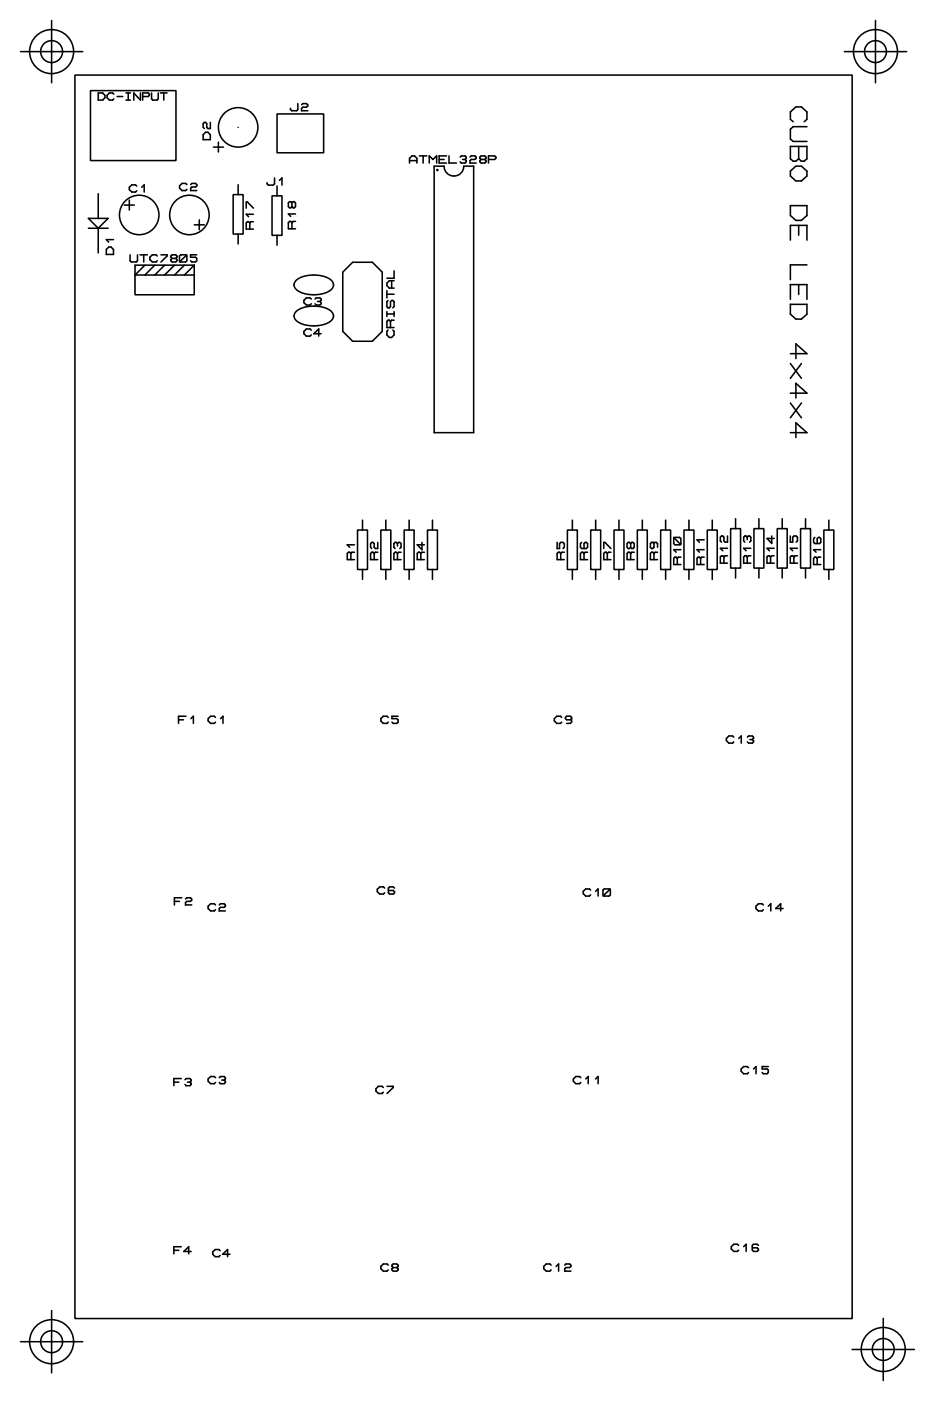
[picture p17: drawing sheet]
<svg xmlns="http://www.w3.org/2000/svg" width="120mm" height="180mm" viewBox="0 0 120 180" stroke-linecap="round" stroke-linejoin="round" font-family="sans-serif">
<g fill="none" stroke="#000" stroke-width=".2">
<path d="M2.6 6.6h8M6.6 2.6v8M9.6 9.7h100v160h-100zM11.6 11.7h11v9h-11zM12.6 12h.6l.3 .3v.3l-.3 .3h-.6zM14.6 12.1l-.1-.1h-.4l-.3 .3v.3l.3 .3h.4l.1-.2M15.1 12.4h.7M16.2 12h.6M16.2 12.9h.6M16.5 12v.9M18.1 12v.9l-.9-.9v.9M18.4 12.4h.7l.1-.1v-.2l-.1-.1h-.7v.9"/>
<path d="M19.5 12v.7l.1 .2h.6l.2-.2v-.7M20.6 12h.9M21.1 12v.9M26.1 17.3l.3-.3h.3l.4 .3v.7h-1zM27.1 15.7v.8h-.4l-.1-.1v-.5l-.2-.2h-.1l-.2 .2v.5l.2 .1M27.5 18.9h1.2M28.1 18.3v1.3M30.6 16.4h.1M35.6 14.7h6v5h-6zM38.3 13.3v.8l-.1 .1h-.7l-.1-.1v-.2M38.8 13.5l.2-.2h.4l.2 .2v.1l-.2 .2h-.4l-.2 .1v.3h.8M101.7 18.8h2.1v1.6l-.3 .3h-.4l-.3-.3-.4 .3h-.4l-.3-.3z"/>
<path d="M102 15.7l-.3-.4v-.9l.7-.6h.7l.7 .6v.9l-.3 .4M102.8 18.8v1.6M103.8 16.3h-1.8l-.3 .3v1.3l.3 .3h1.8M108.6 6.6h8M112.6 2.6v8M11.4 28.1h2.5l-1.3 1.3zM11.4 29.4h2.5M12.6 24.9v3.2M12.6 29.4v3.1M13.7 32.1l.3-.3h.3l.3 .3v.6h-.9zM14.6 30.8h-.9l.3 .3M16 26.4h1.3"/>
<path d="M16.6 25.7v1.3M16.7 32.8v.7l.2 .2h.6l.2-.2v-.7M17.4 35.4h7.6v2.5h-7.6zM17.6 23.9l-.2-.1h-.4l-.4 .3v.3l.4 .3h.4l.2-.2M18 32.8h1M18.2 24.1l.3-.3v.9M18.5 32.8v.9M18.6 34.1l-1.2 1.3v-1.3h7.6M19.9 34.1l-1.3 1.3M20.2 32.9l-.1-.1h-.5l-.3 .3v.3l.3 .3h.5l.1-.2M20.7 32.8h.8v.1l-.8 .8M21.2 34.1l-1.3 1.3"/>
<path d="M22.1 33.2l-.1 .2v.1l.1 .2h.5l.2-.2v-.1l-.2-.2M22.1 33.2l-.1-.1v-.2l.1-.1h.5l.2 .1v.2l-.2 .1M22.1 33.2h.5M22.4 34.1l-1.2 1.3M23.1 32.9l.1-.1h.7l.1 .1v.6l-.1 .2h-.7l-.1-.2zM23.7 34.1l-1.3 1.3M24 32.8l-.9 .9M24 23.7l-.1-.1h-.5l-.3 .3v.3l.3 .3h.5l.1-.1M24.5 23.7l.2-.1h.5l.1 .1v.2l-.1 .2h-.5l-.2 .1v.3h.8M25 34.1v1.3M25 34.1l-1.3 1.3M25 28.9h1.3"/>
<path d="M25.3 32.8h-.8v.3h.6l.2 .1v.3l-.2 .2h-.4l-.2-.2M25.6 28.3v1.3M30 25h1.3v5.1h-1.3zM30.6 23.8v1.2M30.6 30.1v1.3M31.7 26.8v-.8h.1l.8 .8M32.1 28.7l-.1-.2h-.2l-.1 .2v.8h.9M32.1 28.7v.8M32.6 28.5h-.3l-.2 .2M32.6 27.6h-.9l.3 .3M35 25.2h1.3v5.1h-1.3zM35.3 22.9v.8l-.1 .1h-.7l-.1-.1v-.2"/>
<path d="M35.6 23.9v1.3M35.6 30.3v1.2M36 23.2l.3-.3v.9M37.6 28.6l-.2-.1h-.2l-.1 .1v.8h.9M37.6 26.1l-.2-.2h-.2l-.1 .2v.5l.1 .1h.2l.2-.1M37.6 26.1v.5M37.6 28.6v.8M37.6 26.1l.1-.2h.2l.1 .2v.5l-.1 .1h-.2l-.1-.1M38 28.5h-.3l-.1 .1M38 27.5h-.9l.3 .3M38.2 36a4.2 4.2 0 0 1 4.4 0 .78 .78 0 0 1 0 1.3 4.2 4.2 0 0 1-4.4 0 .78 .78 0 0 1 0-1.3zM40 38.5l-.1-.2h-.5l-.3 .3v.3l.3 .3h.5l.1-.1"/>
<path d="M40.5 38.5l.2-.2h.5l.1 .2v.1l-.1 .2M40.8 38.8h.4M41.2 38.8l.1 .1v.2l-.1 .1h-.5l-.2-.1M45.4 33.7h2.5l1.3 1.3v7.6l-1.3 1.3h-2.5l-1.3-1.3v-7.6zM49.8 37.4v.9M49.8 37.9h.9M49.9 38.7l-.1 .1v.6l.1 .2h.2l.1-.2v-.6l.2-.1h.1l.2 .1v.6l-.2 .2M50.4 36.1v1M50.7 34.8v1h-.9M50.7 36.1h-.6l-.3 .3v.3l.3 .4h.6M52.7 21v-.6l.3-.3h.3l.3 .3v.6M52.7 20.7h.9"/>
<path d="M54 20.1h.9M54.4 20.1v.9M55.2 21v-.9l.5 .4 .5-.4v.9M55.9 21.4h1.2a1.27 1.27 0 0 0 1.3 1.2 1.27 1.27 0 0 0 1.3-1.2h1.2v34.3h-5zM56.5 20.5h.6M57.4 20.1h-.9v.9h.9M57.8 20.1v.9h.9M59.2 20.2l.2-.1h.4l.2 .1v.2l-.2 .1M59.5 20.5h.3M59.8 20.5l.2 .2v.1l-.2 .2h-.4l-.2-.2M60.5 20.2l.1-.1h.5l.2 .1v.2l-.2 .1h-.5l-.1 .2v.3h.8M61.9 20.5l-.2-.1v-.2l.2-.1h.5l.1 .1v.2l-.1 .1"/>
<path d="M61.9 20.5l-.2 .2v.1l.2 .2h.5l.1-.2v-.1l-.1-.2M61.9 20.5h.5M62.8 20.5h.8l.2-.1v-.2l-.2-.1h-.8v.9M101.7 22l.7-.6h.7l.7 .6v.6l-.7 .7h-.7l-.7-.7zM101.7 26.5h2.1v1.2l-.7 .7h-.7l-.7-.7zM101.7 30.9v-1.9h2.1v1.9M101.7 38.5v-1.9h2.1v1.9M101.7 39.2h2.1v1.2l-.7 .7h-.7l-.7-.7zM102.8 29v1.3M102.8 36.6v1.3M103.8 34.1h-2.1v1.9M38.2 40a4.2 4.2 0 0 1 4.4 0 .78 .78 0 0 1 0 1.3 4.2 4.2 0 0 1-4.4 0 .78 .78 0 0 1 0-1.3z"/>
<path d="M40 42.5l-.1-.2h-.5l-.3 .3v.3l.3 .3h.5l.1-.1M41.3 42.9h-.9l.6-.6v.9M49.8 40.1v.6M49.8 40.4h.9M49.9 42.5l-.1 .1v.5l.3 .3h.3l.3-.3v-.5l-.2-.1M50.2 41.4l-.1-.2h-.2l-.1 .2v.7h.9M50.2 41.4v.7M50.7 40.1v.6M50.7 41.2h-.3l-.2 .2M101.7 55.7h2.1l-1.4-1.3v1.9M101.7 45.5h2.1l-1.4-1.3v1.9M101.7 50.6h2.1l-1.4-1.3v1.9"/>
<path d="M101.7 46.8l1.4 1.9M101.7 51.9l1.4 1.9M103.1 46.8l-1.4 1.9M103.1 51.9l-1.4 1.9M45.1 71.2l-.1-.1h-.2l-.1 .1v.8h.9M45.1 71.2v.8M45.6 71.1h-.3l-.2 .1M45.6 70.1h-.9l.3 .3M46 68.2h1.3v5.1h-1.3zM46.6 66.9v1.3M46.6 73.3v1.2M48.1 71.2l-.1-.1h-.2l-.1 .1v.8h.9"/>
<path d="M48.1 71.2v.8M48.6 71.1h-.3l-.2 .1M48.6 69.8v.8h-.3l-.2-.2v-.5l-.1-.1h-.2l-.1 .1v.5l.1 .2M49 68.2h1.3v5.1h-1.3zM49.6 66.9v1.3M49.6 73.3v1.2M51.1 71.2l-.1-.1h-.2l-.1 .1v.8h.9M51.1 69.9l-.1-.1h-.2l-.1 .1v.5l.1 .2M51.1 69.9l.2-.1h.1l.2 .1v.5l-.2 .2M51.1 69.9v.4M51.1 71.2v.8M51.6 71.1h-.3l-.2 .1"/>
<path d="M52 68.2h1.3v5.1h-1.3zM52.6 66.9v1.3M52.6 73.3v1.2M54.1 71.2l-.1-.1h-.2l-.1 .1v.8h.9M54.1 71.2v.8M54.3 69.8v.9l-.6-.6h.9M54.6 71.1h-.3l-.2 .1M55 68.2h1.3v5.1h-1.3zM55.6 66.9v1.3M55.6 73.3v1.2M71.7 69.8v.8h.3v-.7l.1-.1h.3l.2 .1v.5l-.2 .2M72.1 71.2l-.1-.1h-.2l-.1 .1v.8h.9"/>
<path d="M72.1 71.2v.8M72.6 71.1h-.3l-.2 .1M73 68.2h1.3v5.1h-1.3zM73.6 66.9v1.3M73.6 73.3v1.2M74.8 69.8l-.1 .1v.5l.1 .2h.6l.2-.2v-.5l-.2-.1h-.1l-.2 .1v.7M75.1 71.2l-.1-.1h-.2l-.1 .1v.8h.9M75.1 71.2v.8M75.6 71.1h-.3l-.2 .1M76 68.2h1.3v5.1h-1.3zM76.6 66.9v1.3M76.6 73.3v1.2"/>
<path d="M77.7 70.6v-.8h.1l.8 .8M78.1 71.2l-.1-.1h-.2l-.1 .1v.8h.9M78.1 71.2v.8M78.6 71.1h-.3l-.2 .1M79 68.2h1.3v5.1h-1.3zM79.6 66.9v1.3M79.6 73.3v1.2M81.1 71.2l-.1-.1h-.2l-.1 .1v.8h.9M81.1 69.9l-.1-.1h-.2l-.1 .1v.5l.1 .2h.2l.1-.2M81.1 69.9l.2-.1h.1l.2 .1v.5l-.2 .2h-.1l-.2-.2M81.1 69.9v.5M81.1 71.2v.8"/>
<path d="M81.6 71.1h-.3l-.2 .1M82 68.2h1.3v5.1h-1.3zM82.6 66.9v1.3M82.6 73.3v1.2M84 69.8l.1 .1v.5l-.1 .2h-.2l-.1-.2v-.5l.1-.1h.6l.2 .1v.5M84.1 71.2l-.1-.1h-.2l-.1 .1v.8h.9M84.1 71.2v.8M84.6 71.1h-.3l-.2 .1M85 68.2h1.3v5.1h-1.3zM85.6 66.9v1.3M85.6 73.3v1.2M86.7 69.1l.9 1"/>
<path d="M86.8 69.1h.6l.2 .2v.6l-.2 .2h-.6l-.1-.2v-.6zM87.1 71.8l-.1-.1h-.2l-.1 .1v.8h.9M87.1 71.8v.8M87.6 71.7h-.3l-.2 .1M87.6 70.7h-.9l.3 .3M88 68.2h1.3v5.1h-1.3zM88.6 66.9v1.3M88.6 73.3v1.2M90.1 71.8l-.1-.1h-.2l-.1 .1v.8h.9M90.1 71.8v.8M90.6 71.7h-.3l-.2 .1M90.6 70.7h-.9l.3 .3"/>
<path d="M90.6 69.5h-.9l.3 .3M91 68.2h1.3v5.1h-1.3zM91.6 66.9v1.3M91.6 73.3v1.2M93.1 71.7l-.1-.2h-.2l-.1 .2v.8h.9M93.1 71.7v.8M93.6 71.5h-.3l-.2 .2M93.6 70.5h-.9l.3 .4M93.6 69v.8h-.3l-.2-.2v-.5l-.1-.1h-.2l-.1 .1v.5l.1 .2M94 68h1.3v5.1h-1.3zM94.6 66.7v1.3M94.6 73.1v1.3"/>
<path d="M96.1 71.7l-.1-.2h-.2l-.1 .2v.8h.9M96.1 69.1l-.1-.1h-.2l-.1 .1v.5l.1 .2M96.1 69.1l.2-.1h.1l.2 .1v.5l-.2 .2M96.1 69.1v.3M96.1 71.7v.8M96.6 71.5h-.3l-.2 .2M96.6 70.5h-.9l.3 .4M97 68h1.3v5.1h-1.3zM97.6 66.7v1.3M97.6 73.1v1.3M99.1 71.7l-.1-.2h-.2l-.1 .2v.8h.9M99.1 71.7v.8"/>
<path d="M99.3 69v.9l-.6-.6h.9M99.6 71.5h-.3l-.2 .2M99.6 70.5h-.9l.3 .4M100 68h1.3v5.1h-1.3zM100.6 66.7v1.3M100.6 73.1v1.3M101.7 69v.8h.3v-.7l.1-.1h.3l.2 .1v.5l-.2 .2M102.1 71.7l-.1-.2h-.2l-.1 .2v.8h.9M102.1 71.7v.8M102.6 71.5h-.3l-.2 .2M102.6 70.5h-.9l.3 .4M103 68h1.3v5.1h-1.3z"/>
<path d="M103.6 66.7v1.3M103.6 73.1v1.3M104.8 69.1l-.1 .2v.5l.1 .1h.6l.2-.1v-.5l-.2-.2h-.1l-.2 .2v.6M105.1 71.8l-.1-.1h-.2l-.1 .1v.8h.9M105.1 71.8v.8M105.6 71.7h-.3l-.2 .1M105.6 70.7h-.9l.3 .3M106 68.2h1.3v5.1h-1.3zM106.6 66.9v1.3M106.6 73.3v1.2M23 92.6h.6M23.9 92.2h-.9v.9"/>
<path d="M24.6 92.5l.3-.3v.9M27.7 92.3l-.1-.1h-.5l-.3 .3v.3l.3 .3h.5l.1-.2M28.4 92.5l.3-.3v.9M49.9 92.3l-.1-.1h-.5l-.3 .3v.3l.3 .3h.5l.1-.2M51.2 92.2h-.8v.3h.7l.1 .1v.3l-.1 .2h-.5l-.2-.2M72.3 92.3l-.2-.1h-.5l-.3 .3v.3l.3 .3h.5l.2-.2M73.5 92.5l-.1 .1h-.5l-.2-.1v-.2l.2-.1h.5l.1 .1v.6l-.1 .2h-.5M94.4 94.8l-.2-.1h-.4l-.3 .3v.3l.3 .3h.4l.2-.1M95 95l.4-.3v.9M96.2 94.8l.1-.1h.5l.1 .1v.2l-.1 .2M96.5 95.2h.3M96.8 95.2l.1 .1v.2l-.1 .1h-.5l-.1-.1"/>
<path d="M22.4 116h.7M23.4 115.5h-1v.9M23.9 115.7l.1-.2h.5l.2 .2v.1l-.2 .2h-.5l-.1 .1v.3h.8M27.7 116.4l-.1-.1h-.5l-.3 .3v.3l.3 .3h.5l.1-.2M28.2 116.4l.2-.1h.4l.2 .1v.2l-.2 .1h-.4l-.2 .2v.3h.8M49.5 114.3l-.2-.2h-.4l-.4 .3v.3l.4 .3h.4l.2-.1M50.8 114.3l-.2-.2h-.5l-.1 .2v.6l.1 .1h.5l.2-.1v-.2l-.2-.1h-.6M76 114.5l-.2-.1h-.4l-.4 .3v.3l.4 .3h.4l.2-.2M76.6 114.7l.3-.3v.9M77.6 114.5l.1-.1h.7l.1 .1v.6l-.1 .2h-.7l-.1-.2zM78.5 114.4l-.9 .9M98.2 116.4l-.2-.1h-.4l-.3 .3v.3l.3 .3h.4l.2-.2"/>
<path d="M98.8 116.6l.4-.3v.9M100.7 116.9h-.9l.6-.6v.9M22.4 139.2h.6M23.3 138.8h-.9v.9M23.8 138.9l.2-.1h.4l.2 .1v.2l-.2 .1M24.1 139.2h.3M24.4 139.2l.2 .2v.1l-.2 .2h-.4l-.2-.2M27.7 138.7l-.1-.2h-.5l-.3 .3v.3l.3 .3h.5l.1-.1M28.2 138.7l.2-.2h.4l.2 .2v.1l-.2 .2M28.5 139h.3M28.8 139l.2 .1v.2l-.2 .1h-.4l-.2-.1M49.3 139.9l-.1-.1h-.5l-.3 .3v.3l.3 .3h.5l.1-.2"/>
<path d="M49.8 139.8h.8v.1l-.8 .8M74.7 138.7l-.1-.2h-.5l-.3 .3v.3l.3 .3h.5l.1-.1M75.4 138.8l.3-.3v.9M76.6 138.8l.3-.3v.9M96.3 137.4l-.2-.2h-.4l-.3 .3v.3l.3 .4h.4l.2-.2M96.9 137.5l.4-.3v1M98.8 137.2h-.7v.3h.6l.1 .2v.3l-.1 .2h-.5l-.1-.2M2.6 172.6h8M6.6 168.6v8M22.4 160.9h.6M23.3 160.4h-.9v.9M24.6 161h-1l.7-.6v.9"/>
<path d="M28.3 160.9l-.1-.1h-.5l-.3 .3v.3l.3 .3h.5l.1-.2M29.6 161.4h-1l.7-.6v.9M49.9 162.8l-.1-.2h-.5l-.3 .3v.3l.3 .4h.5l.1-.2M50.6 163.1l-.2-.2v-.1l.2-.2h.5l.1 .2v.1l-.1 .2M50.6 163.1l-.2 .1v.2l.2 .2h.5l.1-.2v-.2l-.1-.1M50.6 163.1h.5M70.9 162.8l-.2-.2h-.4l-.3 .3v.3l.3 .4h.4l.2-.2M71.5 162.9l.4-.3v1M72.7 162.8l.1-.2h.5l.1 .2v.1l-.1 .2h-.5l-.1 .1v.4h.7M95 160.2l-.1-.1h-.5l-.3 .3v.3l.3 .3h.5l.1-.1M95.7 160.4l.3-.3v.9M97.6 160.2l-.2-.1h-.5l-.1 .1v.7l.1 .1h.5l.2-.1v-.2l-.2-.1h-.6"/>
<path d="M109.6 173.6h8M113.6 169.6v8"/>
<circle cx="6.6" cy="6.6" r="2.83"/>
<circle cx="6.6" cy="6.6" r="1.41"/>
<circle cx="30.6" cy="16.4" r="2.54"/>
<circle cx="112.6" cy="6.6" r="2.83"/>
<circle cx="112.6" cy="6.6" r="1.41"/>
<circle cx="17.9" cy="27.7" r="2.54"/>
<circle cx="24.4" cy="27.7" r="2.54"/>
<circle cx="56.3" cy="21.9" r=".07"/>
<circle cx="6.6" cy="172.6" r="2.83"/>
<circle cx="6.6" cy="172.6" r="1.41"/>
<circle cx="113.6" cy="173.6" r="2.83"/>
<circle cx="113.6" cy="173.6" r="1.41"/>
</g>
</svg>
